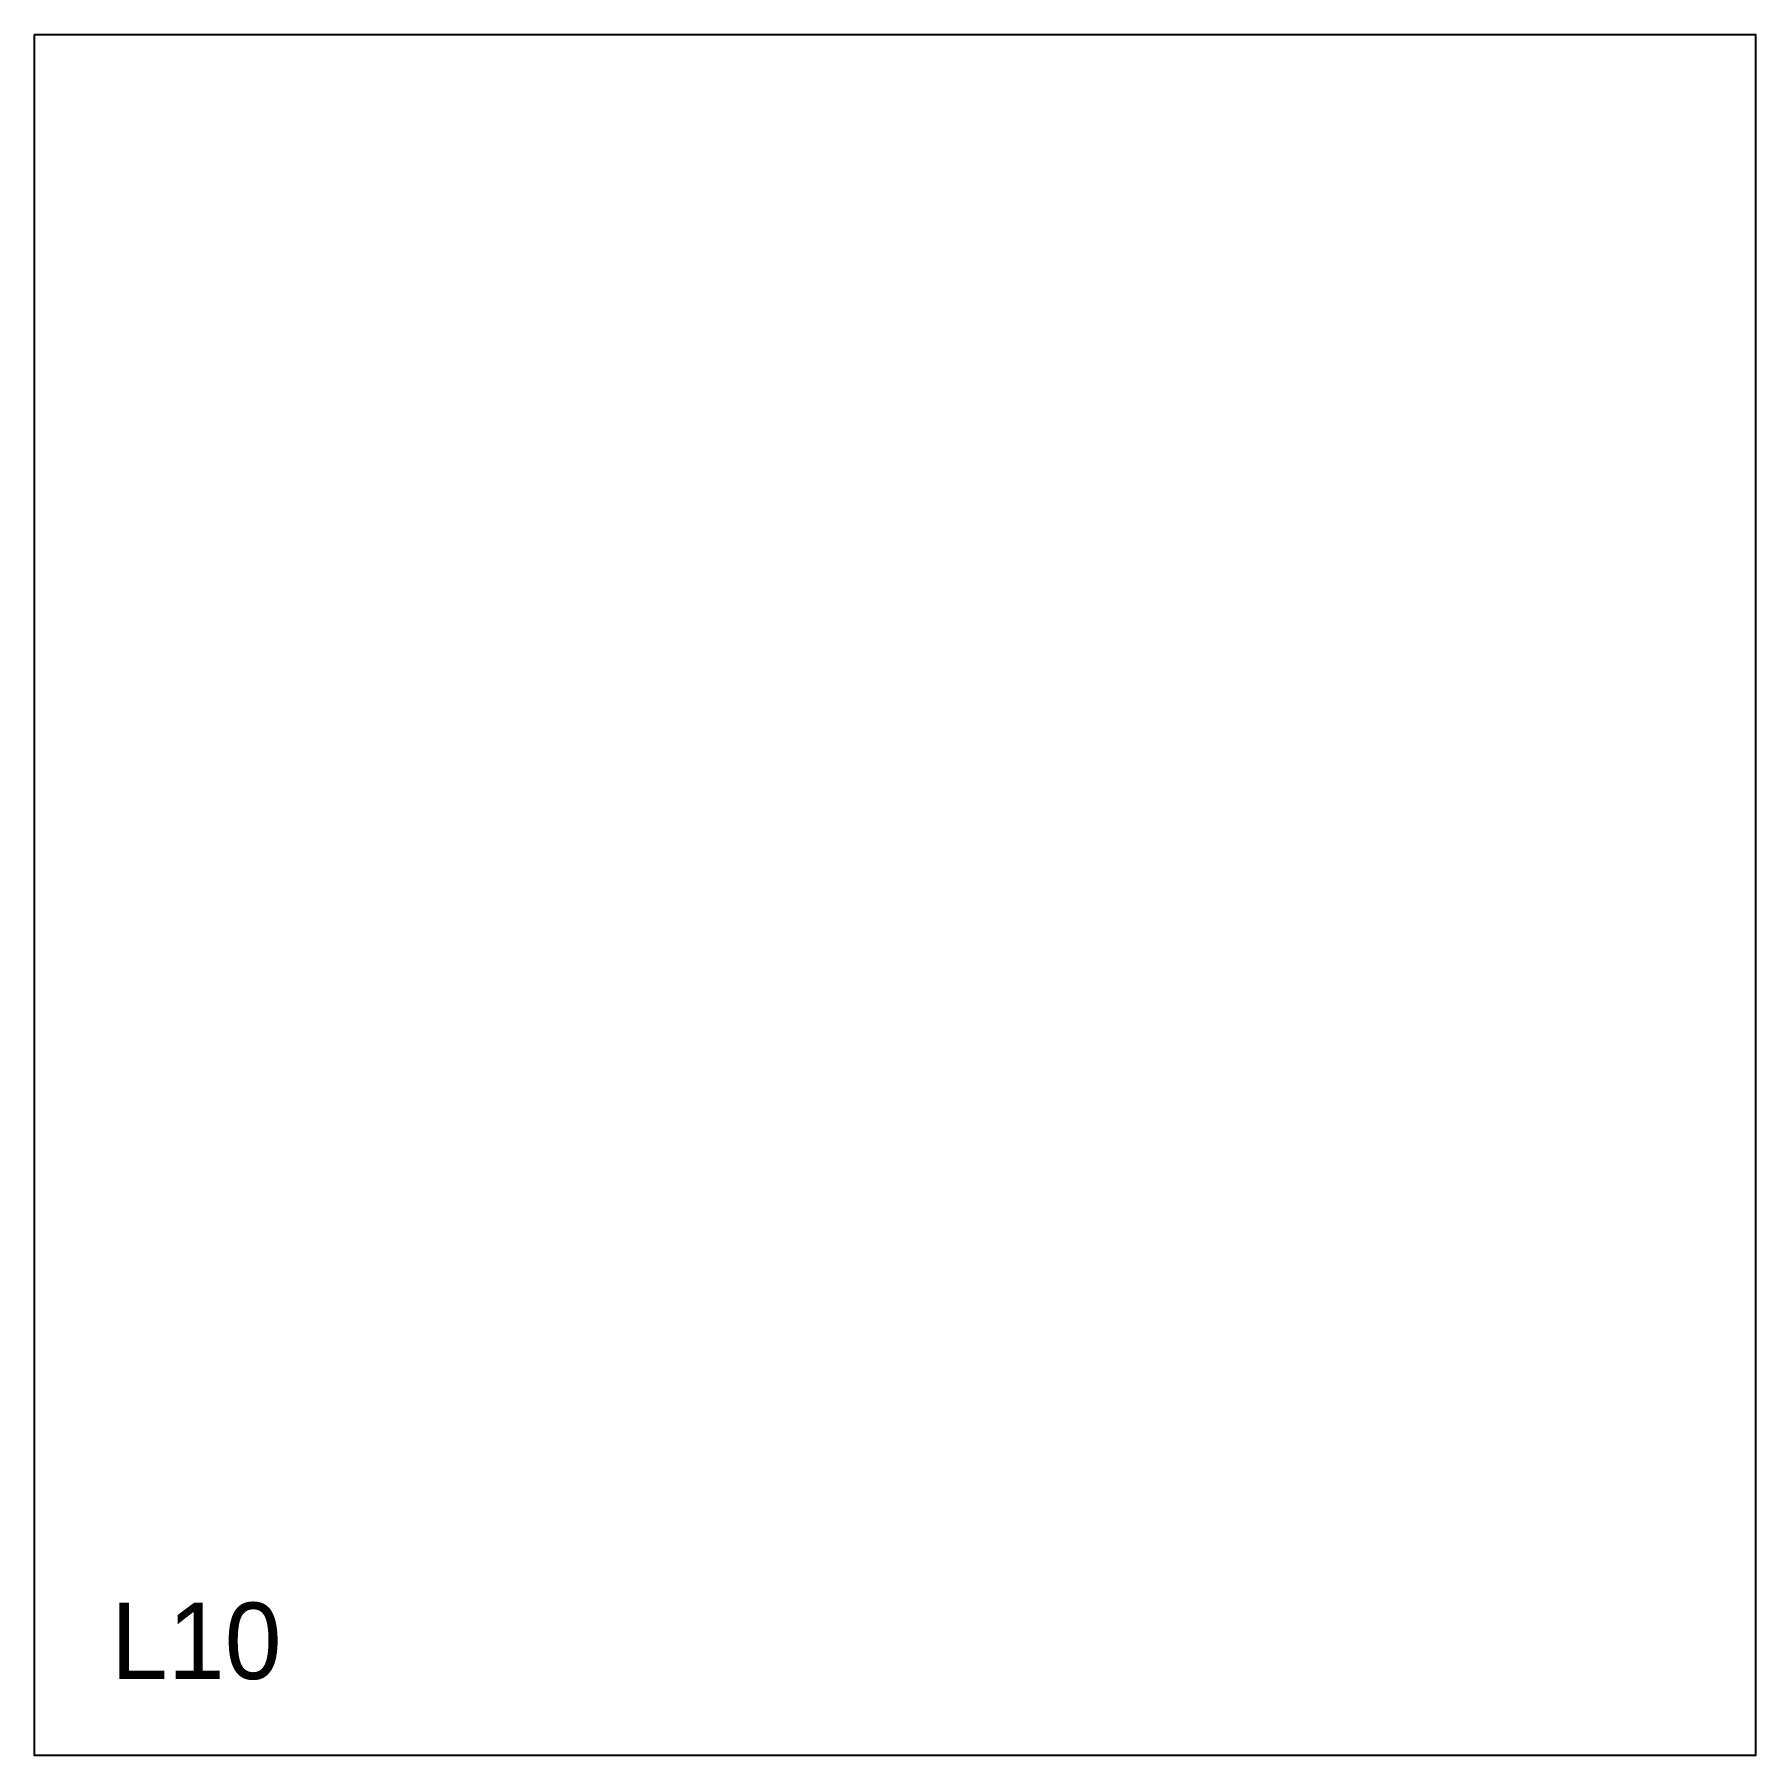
# Model space of a CAD drawing. Header units: millimetres. Extents: x 0 to 900, y 0 to 900.
import ezdxf

# ---------------------------------------------------------------- set-up
doc = ezdxf.new("R2010")
doc.units = ezdxf.units.MM
doc.layers.add('CUT', color=1, linetype='Continuous')
doc.layers.add('ID', color=3, linetype='Continuous')

msp = doc.modelspace()

# ---------------------------------------------------------------- linework, layer by layer
at = {"layer": 'CUT'}
msp.add_lwpolyline([(0, 900), (900, 900), (900, 0), (0, 0), (0, 900)], close=True, dxfattribs=at)

# ---------------------------------------------------------------- texts
at = {"layer": 'ID'}
msp.add_text('L10', height=40, dxfattribs=at).set_placement((40, 40))

doc.saveas('drawing.dxf')
